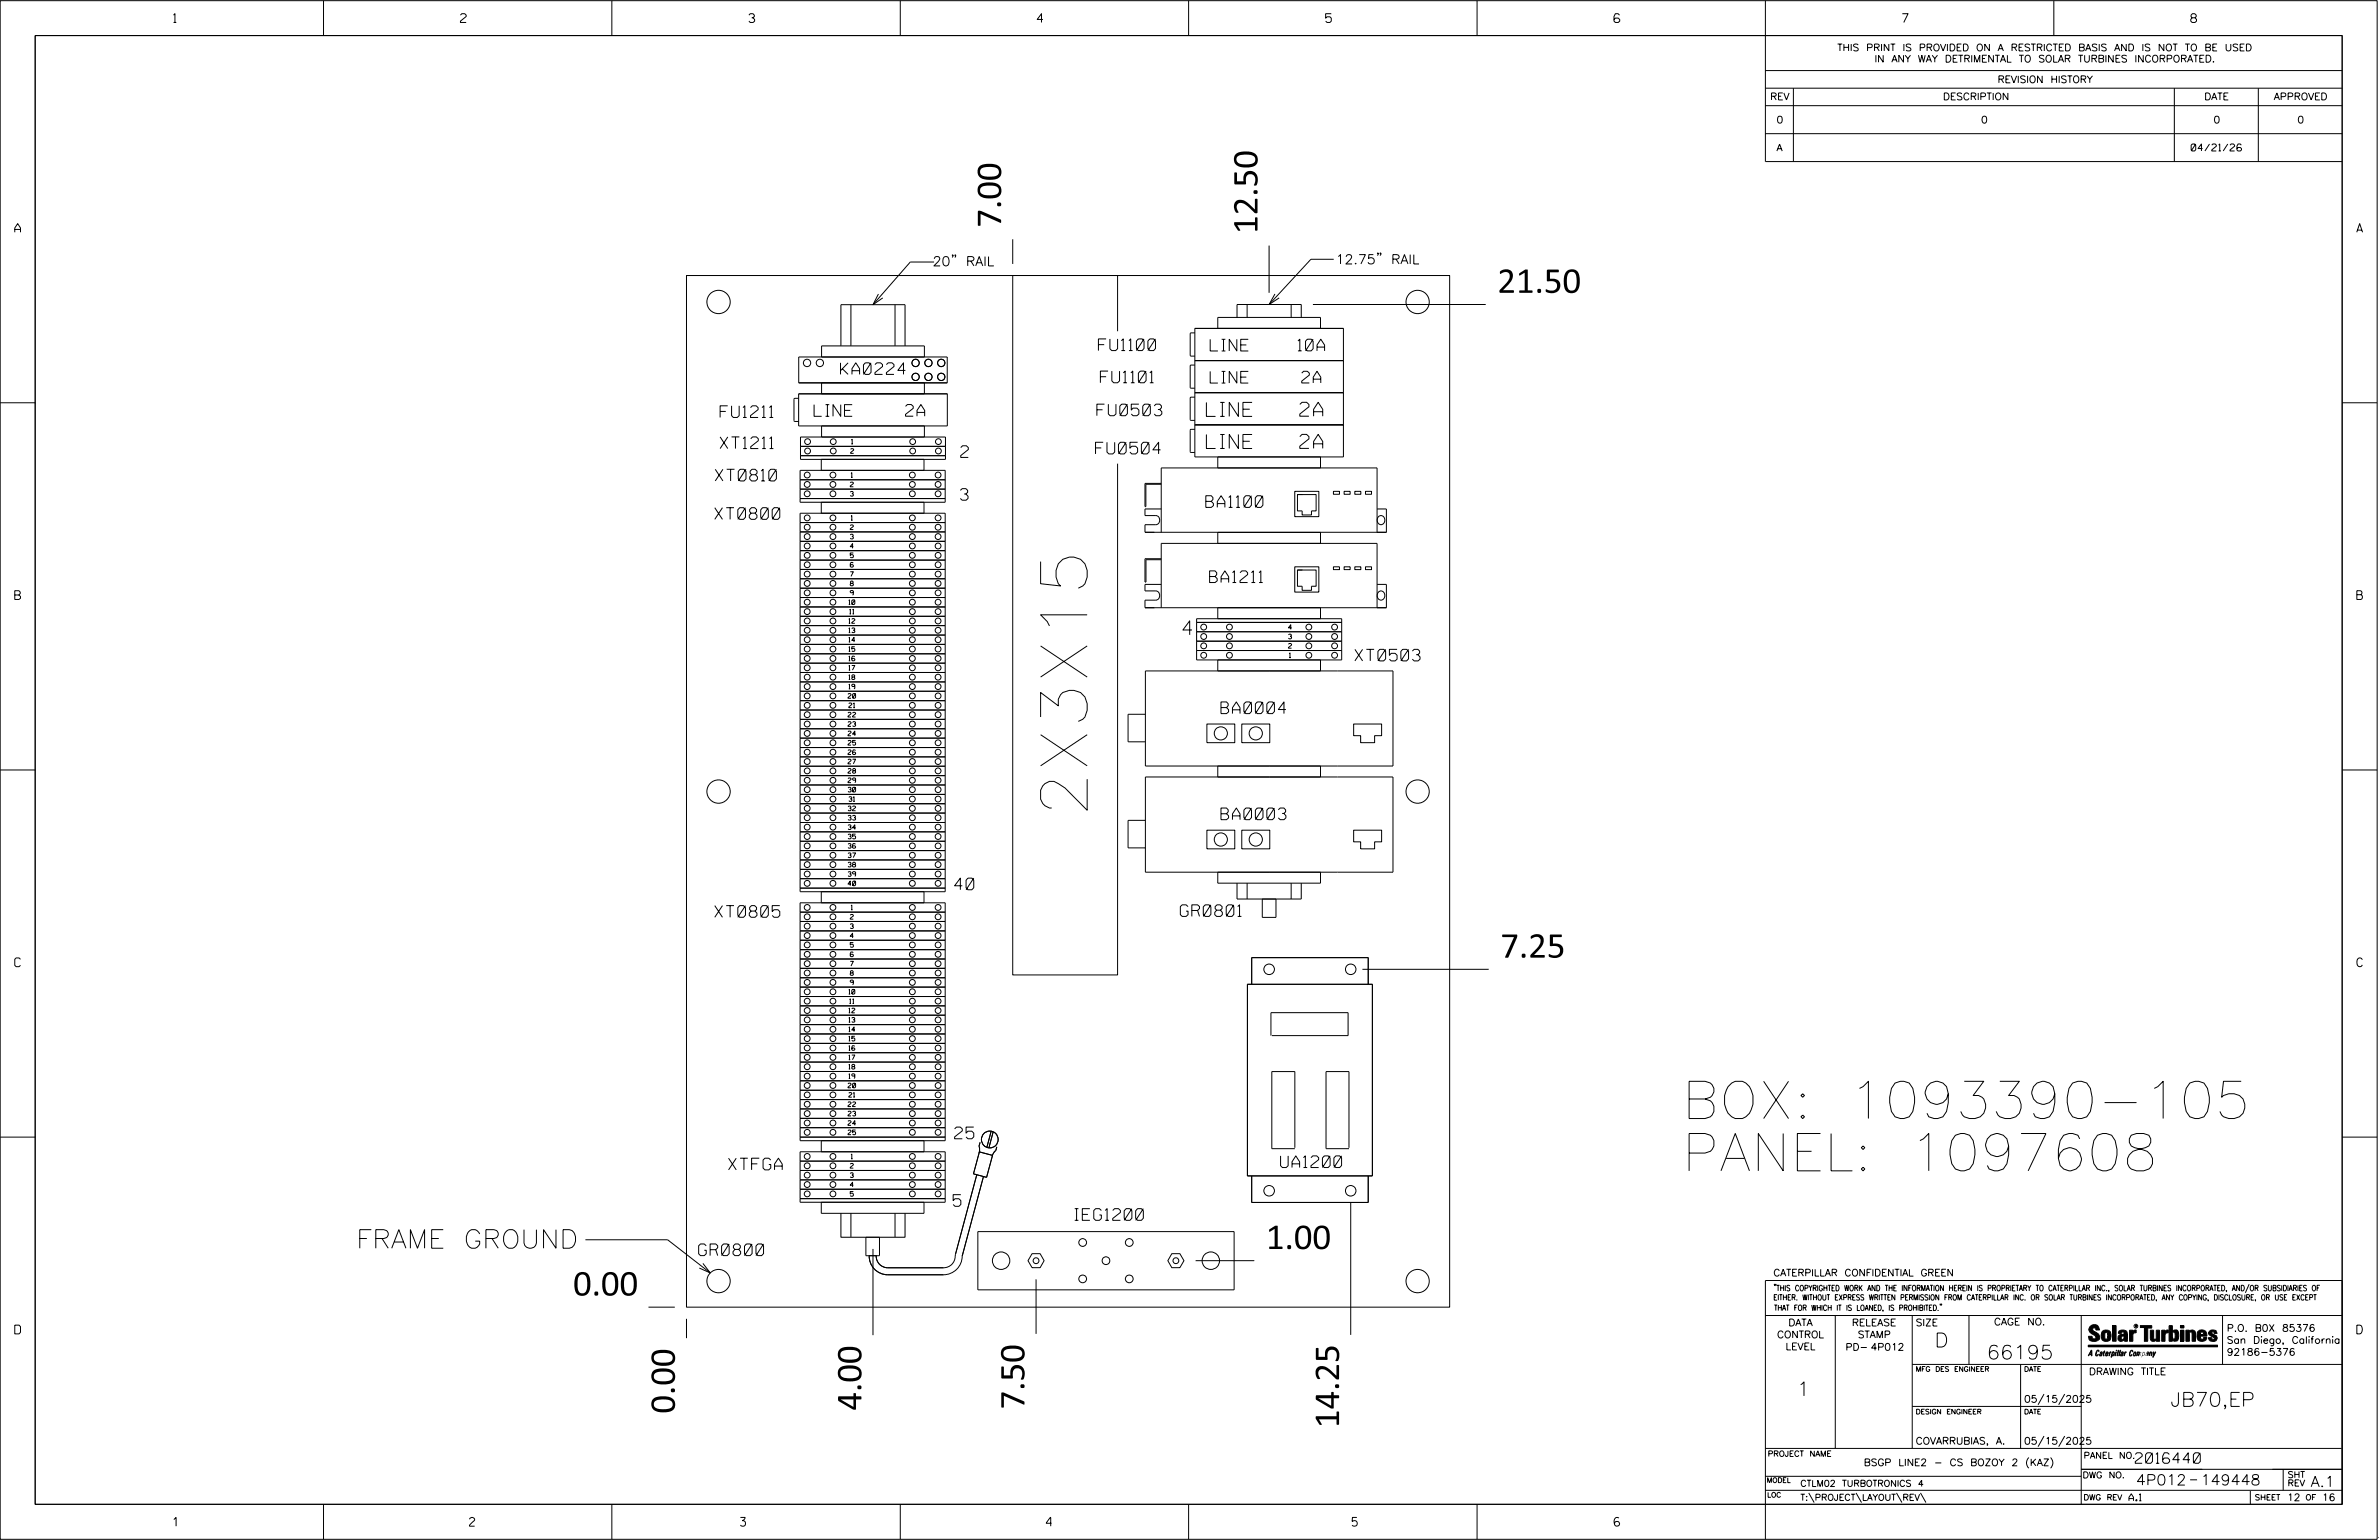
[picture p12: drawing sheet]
<svg xmlns="http://www.w3.org/2000/svg" width="864mm" height="559mm" viewBox="0 0 864 559" stroke-linecap="round" stroke-linejoin="round" font-family="sans-serif">
<defs><g id="words">
<text font-size="16.9" x="394.7" y="296.4" transform="rotate(-90 394.7 296.4)">2X3X15</text>
<g font-size="13.5">
<text x="610.6" y="405.9">BOX: 1093390-105</text>
<text x="610.6" y="424.8">PANEL: 1097608</text>
</g>
<g font-size="8.5">
<text x="363.4" y="82.6" transform="rotate(-90 363.4 82.6)">7.00</text>
<text x="456.5" y="84.9" transform="rotate(-90 456.5 84.9)">12.50</text>
<text x="543.6" y="106.3">21.50</text>
<text x="544.6" y="347.5">7.25</text>
<text x="459.6" y="453.2">1.00</text>
<text x="208" y="470.1">0.00</text>
<text x="245" y="513" transform="rotate(-90 245 513)">0.00</text>
<text x="312.7" y="511.8" transform="rotate(-90 312.7 511.8)">4.00</text>
<text x="371.9" y="511.4" transform="rotate(-90 371.9 511.4)">7.50</text>
<text x="486.1" y="518.2" transform="rotate(-90 486.1 518.2)">14.25</text>
</g>
<text font-size="6.8" x="129.3" y="452.9">FRAME GROUND</text>
<g font-size="5.1">
<text x="437.9" y="151.1">LINE</text>
<text x="471.8" y="151">2A</text>
<text x="437.9" y="162.7">LINE</text>
<text x="471.8" y="162.7">2A</text>
<text x="429.4" y="230.3">4</text>
<text x="702.3" y="488.8">D</text>
<text x="721.2" y="493.2">66195</text>
<text x="652.2" y="506.5">1</text>
<text x="787.9" y="510.3">JB70,EP</text>
</g>
<g font-size="4.2">
<text x="398.8" y="127.2">FU1100</text>
<text x="439.3" y="127.3">LINE</text>
<text x="471.2" y="127.3">10A</text>
<text x="305.1" y="135.9">KA0224</text>
<text x="399.5" y="138.9">FU1101</text>
<text x="439.3" y="139">LINE</text>
<text x="472.5" y="139">2A</text>
<text x="261.4" y="151.5">FU1211</text>
<text x="295.5" y="151.1">LINE</text>
<text x="328.7" y="151">2A</text>
<text x="398.2" y="150.9">FU0503</text>
<text x="261.4" y="162.8">XT1211</text>
<text x="348.8" y="166">2</text>
<text x="397.7" y="164.7">FU0504</text>
<text x="259.7" y="174.5">XT0810</text>
<text x="348.6" y="181.5">3</text>
<text x="437.7" y="184.1">BA1100</text>
<text x="259.5" y="188.4">XT0800</text>
<text x="439.1" y="211.4">BA1211</text>
<text x="491.9" y="239.8">XT0503</text>
<text x="443.2" y="258.9">BA0004</text>
<text x="443.2" y="297.4">BA0003</text>
<text x="346.5" y="322.9">40</text>
<text x="259.5" y="332.8">XT0805</text>
<text x="428.5" y="332.5">GR0801</text>
<text x="346.5" y="413.2">25</text>
<text x="264.5" y="424.5">XTFGA</text>
<text x="464.8" y="423.7">UA1200</text>
<text x="346" y="437.7">5</text>
<text x="390.2" y="442.8">IEG1200</text>
<text x="253.6" y="455.6">GR0800</text>
</g>
<g font-size="3.8">
<text x="775.1" y="531">2016440</text>
<text x="775.4" y="538.9">4P012</text>
<text x="798.8" y="538.9">149448</text>
<text x="838.8" y="539.5">A.1</text>
</g>
<g font-size="3.4">
<text x="484.8" y="95.8">12.75&quot; RAIL</text>
<text x="338.6" y="96.5">20&quot; RAIL</text>
</g>
<g font-size="3.2">
<text x="63" y="8.2">1</text>
<text x="167.2" y="8.2">2</text>
<text x="271.8" y="8.2">3</text>
<text x="376.5" y="8.2">4</text>
<text x="481.2" y="8.2">5</text>
<text x="690.6" y="8.2">7</text>
<text x="795.3" y="8.2">8</text>
<text x="5.4" y="84.3">A</text>
<text x="855.5" y="84.3">A</text>
<text x="5.4" y="217.5">B</text>
<text x="855.6" y="217.5">B</text>
<text x="5.4" y="350.8">C</text>
<text x="855.6" y="350.8">C</text>
<text x="5.4" y="484">D</text>
<text x="855.6" y="484">D</text>
<text x="62.8" y="553.8">1</text>
<text x="170.4" y="553.8">2</text>
<text x="268.8" y="553.8">3</text>
<text x="379.8" y="553.8">4</text>
<text x="490.8" y="553.8">5</text>
<text x="585.9" y="553.8">6</text>
</g>
<g font-size="2.5">
<text x="666.9" y="18.5">THIS PRINT IS PROVIDED ON A RESTRICTED BASIS AND IS NOT TO BE USED</text>
<text x="680.5" y="22.6">IN ANY WAY DETRIMENTAL TO SOLAR TURBINES INCORPORATED.</text>
<text x="725.1" y="30">REVISION HISTORY</text>
<text x="642.6" y="36.3">REV</text>
<text x="705.3" y="36.3">DESCRIPTION</text>
<text x="800.2" y="36.3">DATE</text>
<text x="825.4" y="36.3">APPROVED</text>
<text x="644.9" y="44.7">0</text>
<text x="719.1" y="44.7">0</text>
<text x="803.5" y="44.7">0</text>
<text x="834" y="44.7">0</text>
<text x="644.9" y="54.8">A</text>
<text x="795.4" y="54.8">04/21/26</text>
<text x="643.8" y="463">CATERPILLAR CONFIDENTIAL GREEN</text>
<text x="645.1" y="485.5">CONTROL</text>
<text x="649.2" y="481.1">DATA</text>
<text x="672.3" y="481.1">RELEASE</text>
<text x="674.4" y="485.5">STAMP</text>
<text x="695.4" y="481.1">SIZE</text>
<text x="723.8" y="480.8">CAGE NO.</text>
<text x="808.4" y="483.1">P.O. B0X 85376</text>
<text x="648.2" y="489.8">LEVEL</text>
<text x="669.9" y="490">PD- 4P012</text>
<text x="808.4" y="487.5">San Diego, California</text>
<text x="808.4" y="491.8">92186-5376</text>
<text x="758.3" y="498.9">DRAWING TITLE</text>
<text x="734.8" y="508.9">05/15/2025</text>
<text x="695.4" y="524.1">COVARRUBIAS, A.</text>
<text x="734.8" y="524.1">05/15/2025</text>
<text x="676.6" y="531.9">BSGP LINE2 - CS BOZOY 2 (KAZ)</text>
<text x="772.8" y="544.6">A.1</text>
<text x="830.2" y="544.6">12</text>
<text x="842.9" y="544.6">16</text>
</g>
<g font-size="2.3">
<text x="756.4" y="529.2">PANEL NO.</text>
<text x="653.5" y="539.4">CTLM02 TURBOTRONICS 4</text>
<text x="756" y="536.3">DWG NO.</text>
<text x="830.4" y="539.3">REV</text>
<text x="830.4" y="536.2">SHT</text>
<text x="653.5" y="544.5">T:\PROJECT\LAYOUT\REV\</text>
</g>
<g font-size="2">
<text x="643.8" y="468.4">&quot;THIS COPYRIGHTED WORK AND THE INFORMATION HEREIN IS PROPRIETARY TO CATERPILLAR INC., SOLAR TURBINES INCORPORATED, AND/OR SUBSIDIARIES OF</text>
<text x="643.8" y="471.8">EITHER. WITHOUT EXPRESS WRITTEN PERMISSION FROM CATERPILLAR INC. OR SOLAR TURBINES INCORPORATED, ANY COPYING, DISCLOSURE, OR USE EXCEPT</text>
<text x="644" y="475.6">THAT FOR WHICH IT IS LOANED, IS PROHIBITED.&quot;</text>
<text x="641.7" y="528.5">PROJECT NAME</text>
<text x="756.3" y="544.3">DWG REV</text>
<text x="818.5" y="544.3">SHEET</text>
<text x="836.9" y="544.3">OF</text>
</g>
<g font-size="1.8">
<text x="695.4" y="497.6">MFG DES ENGINEER</text>
<text x="734.8" y="497.6">DATE</text>
<text x="695.4" y="513.1">DESIGN ENGINEER</text>
<text x="734.8" y="513.1">DATE</text>
<text x="641.3" y="538">MODEL</text>
<text x="641.5" y="543.3">LOC</text>
</g>
<g font-size="1.7">
<text x="309.1" y="161.1">1</text>
<text x="308.8" y="164.5">2</text>
<text x="308.9" y="173.2">1</text>
<text x="308.7" y="176.6">2</text>
<text x="308.7" y="180">3</text>
<text x="308.9" y="188.8">1</text>
<text x="308.7" y="195.6">3</text>
<text x="308.7" y="192.2">2</text>
<text x="308.7" y="202.4">5</text>
<text x="308.7" y="199">4</text>
<text x="308.7" y="205.8">6</text>
<text x="308.7" y="209.2">7</text>
<text x="308.7" y="216">9</text>
<text x="308.7" y="212.6">8</text>
<text x="308.1" y="219.4">10</text>
<text x="308.1" y="226.2">12</text>
<text x="308.4" y="222.8">11</text>
<text x="308.1" y="233">14</text>
<text x="308.1" y="229.6">13</text>
<text x="467.7" y="231.8">3</text>
<text x="467.7" y="228.4">4</text>
<text x="308.1" y="236.4">15</text>
<text x="308.1" y="239.8">16</text>
<text x="467.7" y="235.2">2</text>
<text x="468" y="238.6">1</text>
<text x="308.1" y="243.2">17</text>
<text x="308.1" y="250">19</text>
<text x="308.1" y="246.6">18</text>
<text x="307.8" y="253.4">20</text>
<text x="308.1" y="256.8">21</text>
<text x="307.8" y="263.6">23</text>
<text x="307.8" y="260.2">22</text>
<text x="307.8" y="267">24</text>
<text x="307.8" y="273.8">26</text>
<text x="307.8" y="270.4">25</text>
<text x="307.8" y="280.6">28</text>
<text x="307.8" y="277.2">27</text>
<text x="307.8" y="284">29</text>
<text x="307.9" y="287.4">30</text>
<text x="308.1" y="290.8">31</text>
<text x="307.9" y="297.6">33</text>
<text x="307.9" y="294.2">32</text>
<text x="307.9" y="304.4">35</text>
<text x="307.9" y="301">34</text>
<text x="307.9" y="311.2">37</text>
<text x="307.9" y="307.8">36</text>
<text x="307.9" y="318">39</text>
<text x="307.9" y="314.6">38</text>
<text x="307.8" y="321.4">40</text>
<text x="308.7" y="333.5">2</text>
<text x="308.9" y="330.1">1</text>
<text x="308.7" y="340.3">4</text>
<text x="308.7" y="336.9">3</text>
<text x="308.7" y="347.1">6</text>
<text x="308.7" y="343.7">5</text>
<text x="308.7" y="353.9">8</text>
<text x="308.7" y="350.5">7</text>
<text x="308.7" y="357.3">9</text>
<text x="308.1" y="360.7">10</text>
<text x="308.4" y="364.1">11</text>
<text x="308.1" y="367.5">12</text>
<text x="308.1" y="370.9">13</text>
<text x="308.1" y="377.7">15</text>
<text x="308.1" y="374.3">14</text>
<text x="308.1" y="381.1">16</text>
<text x="308.1" y="384.5">17</text>
<text x="308.1" y="387.9">18</text>
<text x="307.8" y="394.7">20</text>
<text x="308.1" y="391.3">19</text>
<text x="307.8" y="401.5">22</text>
<text x="308.1" y="398.1">21</text>
<text x="307.8" y="404.9">23</text>
<text x="307.8" y="408.3">24</text>
<text x="307.8" y="411.7">25</text>
<text x="308.7" y="423.9">2</text>
<text x="308.9" y="420.5">1</text>
<text x="308.7" y="430.7">4</text>
<text x="308.7" y="427.3">3</text>
<text x="308.7" y="434.1">5</text>
</g>
<text font-size=".9" x="775.1" y="481.7">R</text>
</g></defs>
<g fill="none" stroke="#000" stroke-width=".36">
<path d="M.1 .2h862.8v558.4h-862.8zM12.8 12.9h837.4v533h-837.4zM117.4 .2v12.7M222.1 .2v12.7M326.8 .2v12.7M431.5 .2v12.7M536.2 .2v12.7M587.9 5.5l-.5-.5h-1l-.5 1v1.7l.5 .4h1l.6-.4v-.6l-.6-.5h-1l-.5 .5M640.9 .2v58.4h209.3M745.6 .2v12.7M640.9 25.6h209.3M640.9 32h209.3"/>
<path d="M640.9 38.3h209.3M651 32v26.6M789.3 32v26.6M819.8 32v26.6M640.9 48.5h209.3M249.2 100h277v374.3h-277zM339.1 95.1h-8.7l-13.5 15.5M346 92.6h-.3h.3l-.3 .8M346.9 92.6h-.3h.3l-.3 .8M367.6 86.8v9M460.7 89.1v17.2M484.2 94.1h-8.3l-15.2 16.4"/>
<path d="M500.3 91.9h-.3h.3l-.3 .8M501.3 91.9h-.4h.4l-.4 .8M308.9 110.6v14.9M318.9 106.7l-2 3.9 3.6-2.5M324.9 110.6v14.9M433.7 119.2h54v46.6h-54zM449.1 115.2v-4.7h23.3v4.7M452.7 110.5v4.7M462.8 106.7l-2.1 3.8 3.7-2.4M468.7 110.5v4.7M476.6 110.5h62.7M479.4 119.2v-4h-37.3v4"/>
<path d="M289.9 129.5h54v9.4h-54zM298.2 129.5v-4h37.4v4M298.2 138.9v4M305.3 125.5v-14.9h23.2v14.9M335.6 138.9v4M405.7 120.2v-20.2h-38.1v253.8h38.1v-185.6M433.7 120.8h-1.3l-.4 .3v7.8l.4 .3h1.3M433.7 132.5h-1.3l-.4 .3v7.7l.4 .4h1.3M433.7 130.8h54M.1 146.2h12.7M289.9 144.5h-1.3l-.4 .4v7.7l.4 .3h1.3M289.9 142.9h54v11.7h-54z"/>
<path d="M290.6 158.6h52.6v8.1h-52.6zM298.2 154.6v4M335.6 154.6v4M433.7 144.1h-1.3l-.4 .4v7.7l.4 .3h1.3M433.7 155.8h-1.3l-.4 .3v7.7l.4 .4h1.3M433.7 154.2h54M433.7 142.5h54M850.2 146.2h12.7M290.4 170.7h52.7v11.5h-52.7zM290.4 174.1h52.7M290.4 177.5h52.7M290.6 162h52.6"/>
<path d="M290.6 165.3h52.6M298.1 166.7v4M335.4 166.7v4M421.5 175.4h-5.9v8.4h.4v-8.1h5.5M442.1 165.8v4M470 178.3h8.8v9.2h-8.8zM471 179.5h6.8v5.9h-1.7v1.5h-3.4v-1.5h-1.7v-5.9h1.8M479.4 165.8v4M484 178.3h2.2v1.1h-2.2zM487.9 178.3h2.2v1.1h-2.2zM491.8 178.3h2.2v1.1h-2.2zM495.7 178.3h2.2v1.1h-2.2z"/>
<path d="M290.4 180.9h52.7M290.4 186.2h52.7v137.4h-52.7zM290.4 199.8h52.7M290.4 196.4h52.7M290.4 193h52.7M290.4 189.6h52.7M298.1 182.2v4M335.4 182.2v4M421.5 184.7h-5.9v2.4h4a1.69 1.69 0 0 1 1.4 1.6 1.69 1.69 0 0 1-1.4 1.7h-4v2.7h87.7v-8.4h-3.4M421.5 193.1v-23.3h78.4v23.3M479.4 197.2v-4h-37.3v4M500.3 187.5a1.58 1.58 0 0 1 2.4 .7 1.58 1.58 0 0 1-1.1 2.2 1.65 1.65 0 0 1-1.6-1 1.65 1.65 0 0 1 .3-1.9z"/>
<path d="M290.4 216.8h52.7M290.4 213.4h52.7M290.4 206.6h52.7M290.4 203.2h52.7M290.4 210h52.7M421.5 212.1h-5.9v2.3h4a1.71 1.71 0 0 1 1.4 1.7 1.71 1.71 0 0 1-1.4 1.7h-4v2.7h87.7v-8.4h-3.4M421.5 202.7h-5.9v8.5h.4v-8.1h5.5M470 205.7h8.8v9.1h-8.8zM471 206.8h6.8v5.9h-1.7v1.5h-3.4v-1.5h-1.7v-5.9h1.8M484 205.7h2.2v1h-2.2zM487.9 205.7h2.2v1h-2.2zM491.8 205.7h2.2v1h-2.2z"/>
<path d="M495.7 205.7h2.2v1h-2.2zM500.5 214.7a1.6 1.6 0 0 1 2.2 1.1 1.6 1.6 0 0 1-1.4 2 1.74 1.74 0 0 1-1.4-1.3 1.74 1.74 0 0 1 .6-1.8zM290.4 237.2h52.7M290.4 233.8h52.7M290.4 223.6h52.7M290.4 220.2h52.7M290.4 230.4h52.7M290.4 227h52.7M421.5 220.5v-23.3h78.4v23.3M434.4 236h52.6M434.4 232.7h52.6M442.1 239.5v4h63.6v34.5h-63.6v3.9h63.6v34.6h-63.6v4h37.3v-4"/>
<path d="M442.1 220.5v4M479.4 220.5v4M479.4 239.5v4M487 225.8h-52.6v-1.3h52.6v15h-52.6v-10.3h52.6M290.4 257.6h52.7M290.4 254.2h52.7M290.4 250.8h52.7M290.4 247.4h52.7M290.4 244h52.7M290.4 240.6h52.7M415.8 259.2h-6.3v10h6.3M460.7 243.5h-44.9v34.5h44.9"/>
<path d="M.1 279.4h12.7M290.4 267.8h52.7M290.4 264.4h52.7M290.4 278h52.7M290.4 274.6h52.7M290.4 271.3h52.7M290.4 261h52.7M438.1 262.7h10.1v6.8h-10.1zM450.8 262.7h10.1v6.8h-10.1zM479.4 278v3.9M491.4 262.7h10.1v4.2h-2.5v2.6h-5.1v-2.6h-2.5zM850.2 279.4h12.7"/>
<path d="M290.4 298.4h52.7M290.4 295h52.7M290.4 291.6h52.7M290.4 288.3h52.7M290.4 284.8h52.7M290.4 281.4h52.7M415.8 297.7h-6.3v10h6.3M460.7 281.9h-44.9v34.6h44.9M290.4 318.8h52.7M290.4 315.5h52.7M290.4 312h52.7M290.4 308.6h52.7"/>
<path d="M290.4 305.3h52.7M290.4 301.8h52.7M438.1 301.2h10.1v6.8h-10.1zM450.8 301.2h10.1v6.8h-10.1zM491.4 301.2h10.1v4.3h-2.5v2.5h-5.1v-2.5h-2.5zM290.4 322.3h52.7M290.4 327.6h52.7v86.3h-52.7zM290.4 337.8h52.7M290.4 334.4h52.7M290.4 331h52.7M298.1 323.6v4M335.4 323.6v4"/>
<path d="M449.1 320.5v5.7h23.3v-5.7M452.7 320.5v5.7M458.2 326.2v6.7h5v-6.7M468.7 320.5v5.7M290.4 358.2h52.7M290.4 354.8h52.7M290.4 351.4h52.7M290.4 348h52.7M290.4 341.2h52.7M290.4 344.6h52.7M452.8 357.2h45.4v69.5h-45.4zM454.4 357.1v-9.6h42.3v9.6"/>
<path d="M494.6 351.7h45.8M290.4 378.6h52.7M290.4 375.2h52.7M290.4 371.8h52.7M290.4 368.4h52.7M290.4 365h52.7M290.4 361.6h52.7M461.4 375.8v-8.3h28v8.3h-27.7M290.4 385.4h52.7M290.4 382h52.7M290.4 395.6h52.7M290.4 392.2h52.7"/>
<path d="M290.4 399h52.7M290.4 388.8h52.7M.1 412.6h12.7M290.4 412.6h52.7M290.4 417.9h52.7v18.3h-52.7zM290.4 405.8h52.7M290.4 402.4h52.7M290.4 409.2h52.7M298.1 413.9v4M335.4 413.9v4M355.5 418l4.8 1.2-2.2 8-4.7-1.3zM355.8 414.5l-.4 1.4 .2 1-.2 1.4"/>
<path d="M359.8 410.5l-1.6 5.8M360.5 410.7l-1.5 5.8M361.8 416.1l-.3 1.4-1 1.1-.3 1M470 416.5v-27.7h-8.3v28h8.3M489.7 416.5v-27.7h-8.3v28h8.3M850.2 412.6h12.7M290.4 434.9h52.7M290.4 431.5h52.7M290.4 428.1h52.7M290.4 424.7h52.7M290.4 421.3h52.7M298.1 436.2v4.1h37.3v-4.1"/>
<path d="M354.6 426.3l-7.7 28.8a4.5 4.5 0 0 1-4.4 4.9h-20.2a4.2 4.2 0 0 1-4.2-4.4M357 426.9l-7.7 28.9a6.8 6.8 0 0 1-6.8 6.8h-20.2a6.7 6.7 0 0 1-6.8-7M454.4 426.7v9.6h42.3v-9.6M490.3 436.3v48.1M212.5 449.9h29.9l15.4 12M255.2 458.4l2.6 3.5-3.9-1.8M305.3 440.3v8.6h23.2v-8.6M308.9 440.3v8.6M314.3 448.9h5v6.7h-5zM316.9 453.2v31.3M324.9 440.3v8.6M355 446.9h93v21.1h-93z"/>
<path d="M374.6 454.9h3l1.4 2.5-1.4 2.6h-3l-1.4-2.6zM425.4 454.9h2.9l1.5 2.5-1.5 2.6h-2.9l-1.5-2.6zM434 457.4h21.3M235.4 474.3h9.6M249.2 478.5v7.1M376.1 464.2v19.8M640.9 477.3h209.3M644.2 466.1l-.1 .4M644.7 466.1l-.2 .4M666.2 477.3v48.3M694.2 477.3v48.3M704.4 473.3l-.1 .4"/>
<path d="M704.8 473.3l-.1 .4M714.8 477.3v17.8M755.5 477.3v68.6M806.8 477.3v17.8M816.5 466l-1.4 3.1M850.2 464.6h-209.3v94M850.2 464.8v81.1M694.2 495.1h156M733.5 495.1v30.5M758.6 481.4a2.02 2.02 0 0 1 3.1-.1l.5 1.3h-1.3l-.2-.6-.4-.2-.6 .1-.1 .4 .4 .7a2.46 2.46 0 0 1 2.2 2.9 2.83 2.83 0 0 1-3.8 .3l-.3-1.3h1.3l.2 .7 .6 .3 .5-.2 .2-.5-.4-.6-1.9-1.2-.4-.9zM759.2 491.3h-.7l.7-1.2v1.9h.2l-.1-2.1-1.3 2.1 .5-.5h.7M761.3 490l.3-.2 .4 .3-.1 .3-.3-.4-.4 .3-.3 1.6h.4l.4-.5-.3 .6-.4 .1-.3-.4z"/>
<path d="M762.6 490.6l.5-.1-.1 1.4h-.9a.74 .74 0 0 1 .9-.8l-.3 .7-.5 .1 .2-.5 .6-.2v-.5l-.7 .2zM763 483.2a2.17 2.17 0 0 1 3.1 0l.3 1.4-.3 1.5a2.17 2.17 0 0 1-3.1 0l-.3-1.5zM763.6 490.5l.4-.4 .2 .6h-.3l-.3 .9 .2 .4-.3-.1zM764.1 483.7l.5-.4 .4 .3v2.2l-.4 .2-.5-.2zM764.6 491.1l.6 .2v-.7l-.4-.1-.4 .6-.1 .8h.6M764.6 491.1l-.1 .8h.4M764.6 482.6v.8M764.8 490.7l.4 .1v.3h-.6zM765 491.5l-.1 .4zM766 490.5l-.5 1.5zM766 490.8l.4-.3-.4 .4M766.9 481h1.3v5.7h-1.3z"/>
<path d="M767 490.8l.5 .1-.3 .8-.4 .2zM767.3 490.5h-.5l-.5 2M767.3 490.5a.8 .8 0 0 1 .2 1 .8 .8 0 0 1-.9 .4l-.1 .6M767.3 490.5l-.1 .2M768.1 490.5l-.4 1.5zM768.2 489.9h.3l-.1 .2h-.2zM769 489.9l-.5 2.1zM769.7 489.9l-.6 2.1zM770.1 491.4l.5-.3-.5 .8zM770.4 491.9h.1M770.6 491.1l.1-.4-.7 .2 .1-.3 .6-.1 .2 .3-.5 1.1M770.6 491.1a.74 .74 0 0 0-.8 .8h.6"/>
<path d="M771 484.8h-.7l-.3 .6 .4 .7 .5-.3 .1-2.4h-.8l-.1 .4h-1.2a1.71 1.71 0 0 1 1.8-1.3 1.71 1.71 0 0 1 1.6 1.4v2.8h-1.1l-.1-.6M771 484.2l-1.5 .1a1.41 1.41 0 0 0 0 2.4l.5 .1 1.1-.7M771.2 486.1h-.1M771.4 490.5l.1 .3 .4-.3-.9 1.5zM771.5 490.8h.1M773 482.7h1.2v.5l.5-.5 .7-.1v1h-.6l-.5 .4-.1 2.7h-1.2zM773.3 490.3l.6-.4 .4 .2-.1 .4-.3-.4a1.28 1.28 0 0 0-.5 1.8l.6-.4-.1 .4-.8 .1zM774.7 490.8l.5-.3a.88 .88 0 0 1 .2 .9 .88 .88 0 0 1-.7 .7l-.2-.2zM774.8 490.9h.5l-.3 1h-.3l-.2-.2zM775.2 490.5l-.1 .2M776.8 481h4.3v.9h-1.5v4.8h-1.3M776.8 490.6l-.8 .2v-.3l-.4 1.5 .8-1.3v1.3l.3-1.2"/>
<path d="M779.3 491.1h.4M779.6 490.5h.3l-.3 1.4M779.6 490.7h.2l-.1 .4M779.7 491.1l-.1 .4M779.7 491.1l-.4 .2M780.1 492l.4-1.5 .1 .3 .3-.3 .3 .2-.3 1.3v-1.3l-.7 1.3M780.6 482.7h1.2v2.7l.1 .4 .4 .3 .4-.7v-2.7h1.2l.1 4h-1.3v-.5l-1.1 .6-.7-.3-.3-.7zM781.6 492.5l1-2-.8 1.3-.2-1.3-.2 2M784.7 482.7h1.2v.5l.5-.5 .7-.1v1h-.5l-.6 .4-.1 2.7h-1.2zM787.4 481h1.2v2a1.4 1.4 0 0 1 2.2 .2l.1 1.4-.4 1.9-1.5 .1-.4-.5v-1l.5 .9 .5-.3v-2.1l-.5-.4-.5 .7v2.8h-1.2zM791.5 482.7h1.3v4h-1.3zM791.5 481h1.3v.9h-1.3z"/>
<path d="M793.5 482.7h1.3v.4l.7-.5 1.1 .2 .4 .6v3.3h-1.2l-.3-3.4-.7 .2v3.2h-1.3zM794.8 483.1h.1M797.7 483.2a1.92 1.92 0 0 1 2.4-.5 1.92 1.92 0 0 1 1 2.1h-2.3v.8l.6 .5 .5-.3v-.5h1.2a1.83 1.83 0 0 1-2.1 1.4 1.83 1.83 0 0 1-1.5-2.1zM798.8 484.2v.6M799.1 483.4h.6l.2 .8h-1.1zM804.6 482.9a1.84 1.84 0 0 0-2.9 .8 3.3 3.3 0 0 0 2.2 1.9l-.5 .5-.4-.3-.1-.4h-1.2l.1 .6a1.92 1.92 0 0 0 2.9 .4M804.9 483.8h-1.2l-.2-.6-.5 .1-.1 .3 .1 .3 1.8 .9M805.1 488.1h-47.1v.6h47.1M694.2 510.3h61.3M742 505.8l-2.2 3.9M749.5 505.8l-2.2 3.9M640.9 525.6h209.2"/>
<path d="M640.9 535.7h114.6M736.5 528.9a2.59 2.59 0 0 0 0 3.8M742 521.1l-2.2 3.8M744.4 528.9a2.59 2.59 0 0 1 0 3.8M749.5 521.1l-2.2 3.8M755.5 533.2h94.7M795 537h2.6M828.8 533.2v7.6M117.4 545.9v12.7M222.1 545.9v12.7M326.8 545.9v12.7M431.5 545.9v12.7"/>
<path d="M536.2 545.9v12.7M640.9 540.8h209.3M656.6 541.7l2 3.5M673.8 541.7l1.9 3.5M688.4 541.7l2 3.5M697.2 541.7l1.9 3.5M816.9 541v4.9M863.5 558h.1"/>
<circle cx="260.8" cy="109.6" r="4.2"/>
<circle cx="514.6" cy="109.6" r="4.2"/>
<circle cx="293" cy="131.7" r="1.33"/>
<circle cx="297.6" cy="131.7" r="1.33"/>
<circle cx="332.4" cy="131.7" r="1.33"/>
<circle cx="332.4" cy="136.8" r="1.32"/>
<circle cx="337" cy="131.7" r="1.33"/>
<circle cx="337" cy="136.8" r="1.32"/>
<circle cx="341.7" cy="131.7" r="1.33"/>
<circle cx="341.7" cy="136.8" r="1.32"/>
<circle cx="293" cy="172.4" r="1.06"/>
<circle cx="293" cy="179.2" r="1.06"/>
<circle cx="293" cy="175.8" r="1.05"/>
<circle cx="293.2" cy="163.7" r="1.06"/>
<circle cx="293.2" cy="160.3" r="1.05"/>
<circle cx="302.4" cy="172.4" r="1.06"/>
<circle cx="302.4" cy="179.2" r="1.06"/>
<circle cx="302.4" cy="175.8" r="1.06"/>
<circle cx="302.5" cy="163.6" r="1.05"/>
<circle cx="302.5" cy="160.3" r="1.05"/>
<circle cx="331.2" cy="172.4" r="1.06"/>
<circle cx="331.2" cy="179.2" r="1.06"/>
<circle cx="331.2" cy="175.8" r="1.05"/>
<circle cx="331.3" cy="163.6" r="1.05"/>
<circle cx="331.3" cy="160.3" r="1.04"/>
<circle cx="340.5" cy="179.2" r="1.06"/>
<circle cx="340.5" cy="172.4" r="1.06"/>
<circle cx="340.5" cy="175.8" r="1.06"/>
<circle cx="340.6" cy="163.6" r="1.05"/>
<circle cx="340.7" cy="160.3" r="1.05"/>
<circle cx="293" cy="191.3" r="1.06"/>
<circle cx="293" cy="194.7" r="1.06"/>
<circle cx="293" cy="187.9" r="1.05"/>
<circle cx="293" cy="198.1" r="1.05"/>
<circle cx="302.4" cy="191.3" r="1.06"/>
<circle cx="302.4" cy="194.7" r="1.06"/>
<circle cx="302.4" cy="187.9" r="1.06"/>
<circle cx="302.4" cy="198.1" r="1.06"/>
<circle cx="331.2" cy="191.3" r="1.06"/>
<circle cx="331.2" cy="194.7" r="1.06"/>
<circle cx="331.2" cy="187.9" r="1.05"/>
<circle cx="331.2" cy="198.1" r="1.05"/>
<circle cx="340.5" cy="191.3" r="1.06"/>
<circle cx="340.5" cy="194.7" r="1.06"/>
<circle cx="340.5" cy="198.1" r="1.06"/>
<circle cx="340.5" cy="187.9" r="1.06"/>
<circle cx="293" cy="208.3" r="1.06"/>
<circle cx="293" cy="201.5" r="1.06"/>
<circle cx="293" cy="218.5" r="1.06"/>
<circle cx="293" cy="211.7" r="1.06"/>
<circle cx="293" cy="215.1" r="1.05"/>
<circle cx="293" cy="204.9" r="1.05"/>
<circle cx="302.4" cy="208.3" r="1.06"/>
<circle cx="302.4" cy="201.5" r="1.06"/>
<circle cx="302.4" cy="218.5" r="1.06"/>
<circle cx="302.4" cy="211.7" r="1.06"/>
<circle cx="302.4" cy="215.1" r="1.06"/>
<circle cx="302.4" cy="204.9" r="1.06"/>
<circle cx="331.2" cy="208.3" r="1.06"/>
<circle cx="331.2" cy="201.5" r="1.06"/>
<circle cx="331.2" cy="211.7" r="1.06"/>
<circle cx="331.2" cy="218.5" r="1.06"/>
<circle cx="331.2" cy="204.9" r="1.05"/>
<circle cx="331.2" cy="215.1" r="1.05"/>
<circle cx="340.5" cy="208.3" r="1.06"/>
<circle cx="340.5" cy="211.7" r="1.06"/>
<circle cx="340.5" cy="201.5" r="1.06"/>
<circle cx="340.5" cy="218.5" r="1.06"/>
<circle cx="340.5" cy="215.1" r="1.06"/>
<circle cx="340.5" cy="204.9" r="1.06"/>
<circle cx="293" cy="225.3" r="1.06"/>
<circle cx="293" cy="235.5" r="1.06"/>
<circle cx="293" cy="228.7" r="1.06"/>
<circle cx="293" cy="232.1" r="1.05"/>
<circle cx="293" cy="238.9" r="1.05"/>
<circle cx="293" cy="221.9" r="1.05"/>
<circle cx="302.4" cy="225.3" r="1.06"/>
<circle cx="302.4" cy="235.5" r="1.06"/>
<circle cx="302.4" cy="228.7" r="1.06"/>
<circle cx="302.4" cy="221.9" r="1.06"/>
<circle cx="302.4" cy="232.1" r="1.06"/>
<circle cx="302.4" cy="238.9" r="1.06"/>
<circle cx="331.2" cy="225.3" r="1.06"/>
<circle cx="331.2" cy="235.5" r="1.06"/>
<circle cx="331.2" cy="228.7" r="1.06"/>
<circle cx="331.2" cy="238.9" r="1.05"/>
<circle cx="331.2" cy="232.1" r="1.05"/>
<circle cx="331.2" cy="221.9" r="1.05"/>
<circle cx="340.5" cy="225.3" r="1.06"/>
<circle cx="340.5" cy="235.5" r="1.06"/>
<circle cx="340.5" cy="228.7" r="1.06"/>
<circle cx="340.5" cy="221.9" r="1.06"/>
<circle cx="340.5" cy="238.9" r="1.06"/>
<circle cx="340.5" cy="232.1" r="1.06"/>
<circle cx="437" cy="227.5" r="1.06"/>
<circle cx="437" cy="234.4" r="1.06"/>
<circle cx="437" cy="231" r="1.06"/>
<circle cx="437" cy="237.8" r="1.06"/>
<circle cx="446.3" cy="227.5" r="1.06"/>
<circle cx="446.3" cy="234.4" r="1.06"/>
<circle cx="446.3" cy="237.8" r="1.06"/>
<circle cx="446.3" cy="231" r="1.06"/>
<circle cx="475.1" cy="234.4" r="1.06"/>
<circle cx="475.1" cy="227.5" r="1.06"/>
<circle cx="475.1" cy="237.8" r="1.06"/>
<circle cx="475.1" cy="231" r="1.06"/>
<circle cx="484.5" cy="227.5" r="1.05"/>
<circle cx="484.5" cy="234.4" r="1.05"/>
<circle cx="484.5" cy="231" r="1.06"/>
<circle cx="484.5" cy="237.8" r="1.06"/>
<circle cx="293" cy="242.3" r="1.06"/>
<circle cx="293" cy="259.3" r="1.06"/>
<circle cx="293" cy="252.5" r="1.06"/>
<circle cx="293" cy="245.7" r="1.06"/>
<circle cx="293" cy="249.1" r="1.05"/>
<circle cx="293" cy="255.9" r="1.05"/>
<circle cx="302.4" cy="259.3" r="1.06"/>
<circle cx="302.4" cy="242.3" r="1.06"/>
<circle cx="302.4" cy="252.5" r="1.06"/>
<circle cx="302.4" cy="245.7" r="1.06"/>
<circle cx="302.4" cy="249.1" r="1.06"/>
<circle cx="302.4" cy="255.9" r="1.06"/>
<circle cx="331.2" cy="259.3" r="1.06"/>
<circle cx="331.2" cy="242.3" r="1.06"/>
<circle cx="331.2" cy="245.7" r="1.06"/>
<circle cx="331.2" cy="252.5" r="1.06"/>
<circle cx="331.2" cy="249.1" r="1.05"/>
<circle cx="331.2" cy="255.9" r="1.05"/>
<circle cx="340.5" cy="259.3" r="1.06"/>
<circle cx="340.5" cy="242.3" r="1.06"/>
<circle cx="340.5" cy="252.5" r="1.06"/>
<circle cx="340.5" cy="245.7" r="1.06"/>
<circle cx="340.5" cy="249.1" r="1.06"/>
<circle cx="340.5" cy="255.9" r="1.06"/>
<circle cx="293" cy="276.3" r="1.06"/>
<circle cx="293" cy="269.5" r="1.06"/>
<circle cx="293" cy="279.7" r="1.06"/>
<circle cx="293" cy="262.7" r="1.06"/>
<circle cx="293" cy="272.9" r="1.05"/>
<circle cx="293" cy="266.1" r="1.05"/>
<circle cx="302.4" cy="276.3" r="1.06"/>
<circle cx="302.4" cy="262.7" r="1.06"/>
<circle cx="302.4" cy="279.7" r="1.06"/>
<circle cx="302.4" cy="269.5" r="1.06"/>
<circle cx="302.4" cy="266.1" r="1.06"/>
<circle cx="302.4" cy="272.9" r="1.06"/>
<circle cx="331.2" cy="276.3" r="1.06"/>
<circle cx="331.2" cy="269.5" r="1.06"/>
<circle cx="331.2" cy="262.7" r="1.06"/>
<circle cx="331.2" cy="279.7" r="1.06"/>
<circle cx="331.2" cy="266.1" r="1.05"/>
<circle cx="331.2" cy="272.9" r="1.05"/>
<circle cx="340.5" cy="276.3" r="1.06"/>
<circle cx="340.5" cy="262.7" r="1.06"/>
<circle cx="340.5" cy="279.7" r="1.06"/>
<circle cx="340.5" cy="269.5" r="1.06"/>
<circle cx="340.5" cy="272.9" r="1.06"/>
<circle cx="340.5" cy="266.1" r="1.06"/>
<circle cx="443.2" cy="266.1" r="2.4"/>
<circle cx="455.9" cy="266.1" r="2.4"/>
<circle cx="260.8" cy="287.2" r="4.2"/>
<circle cx="293" cy="286.5" r="1.06"/>
<circle cx="293" cy="296.7" r="1.06"/>
<circle cx="293" cy="283.1" r="1.05"/>
<circle cx="293" cy="293.3" r="1.05"/>
<circle cx="293" cy="289.9" r="1.05"/>
<circle cx="302.4" cy="286.5" r="1.06"/>
<circle cx="302.4" cy="296.7" r="1.06"/>
<circle cx="302.4" cy="293.3" r="1.06"/>
<circle cx="302.4" cy="283.1" r="1.06"/>
<circle cx="302.4" cy="289.9" r="1.06"/>
<circle cx="331.2" cy="286.5" r="1.06"/>
<circle cx="331.2" cy="296.7" r="1.06"/>
<circle cx="331.2" cy="289.9" r="1.05"/>
<circle cx="331.2" cy="293.3" r="1.05"/>
<circle cx="331.2" cy="283.1" r="1.05"/>
<circle cx="340.5" cy="286.5" r="1.06"/>
<circle cx="340.5" cy="296.7" r="1.06"/>
<circle cx="340.5" cy="293.3" r="1.06"/>
<circle cx="340.5" cy="289.9" r="1.06"/>
<circle cx="340.5" cy="283.1" r="1.06"/>
<circle cx="514.6" cy="287.2" r="4.2"/>
<circle cx="293" cy="303.5" r="1.06"/>
<circle cx="293" cy="313.7" r="1.06"/>
<circle cx="293" cy="317.1" r="1.05"/>
<circle cx="293" cy="310.3" r="1.05"/>
<circle cx="293" cy="300.1" r="1.05"/>
<circle cx="293" cy="306.9" r="1.05"/>
<circle cx="302.4" cy="303.5" r="1.06"/>
<circle cx="302.4" cy="313.7" r="1.06"/>
<circle cx="302.4" cy="317.1" r="1.06"/>
<circle cx="302.4" cy="310.3" r="1.06"/>
<circle cx="302.4" cy="300.1" r="1.06"/>
<circle cx="302.4" cy="306.9" r="1.05"/>
<circle cx="331.2" cy="313.7" r="1.06"/>
<circle cx="331.2" cy="303.5" r="1.06"/>
<circle cx="331.2" cy="300.1" r="1.05"/>
<circle cx="331.2" cy="310.3" r="1.05"/>
<circle cx="331.2" cy="317.1" r="1.05"/>
<circle cx="331.2" cy="306.9" r="1.05"/>
<circle cx="340.5" cy="303.5" r="1.06"/>
<circle cx="340.5" cy="313.7" r="1.06"/>
<circle cx="340.5" cy="310.3" r="1.06"/>
<circle cx="340.5" cy="300.1" r="1.06"/>
<circle cx="340.5" cy="317.1" r="1.06"/>
<circle cx="340.5" cy="306.9" r="1.05"/>
<circle cx="443.2" cy="304.6" r="2.4"/>
<circle cx="455.9" cy="304.6" r="2.4"/>
<circle cx="293" cy="332.7" r="1.06"/>
<circle cx="293" cy="320.5" r="1.06"/>
<circle cx="293" cy="336.1" r="1.06"/>
<circle cx="293" cy="339.5" r="1.05"/>
<circle cx="293" cy="329.3" r="1.05"/>
<circle cx="302.4" cy="332.7" r="1.06"/>
<circle cx="302.4" cy="320.5" r="1.06"/>
<circle cx="302.4" cy="336.1" r="1.06"/>
<circle cx="302.4" cy="329.3" r="1.06"/>
<circle cx="302.4" cy="339.5" r="1.06"/>
<circle cx="331.2" cy="332.7" r="1.06"/>
<circle cx="331.2" cy="320.5" r="1.06"/>
<circle cx="331.2" cy="336.1" r="1.06"/>
<circle cx="331.2" cy="339.5" r="1.05"/>
<circle cx="331.2" cy="329.3" r="1.05"/>
<circle cx="340.5" cy="332.7" r="1.06"/>
<circle cx="340.5" cy="320.5" r="1.06"/>
<circle cx="340.5" cy="336.1" r="1.06"/>
<circle cx="340.5" cy="339.5" r="1.06"/>
<circle cx="340.5" cy="329.3" r="1.06"/>
<circle cx="293" cy="353.1" r="1.06"/>
<circle cx="293" cy="342.9" r="1.06"/>
<circle cx="293" cy="359.9" r="1.06"/>
<circle cx="293" cy="349.7" r="1.05"/>
<circle cx="293" cy="356.5" r="1.05"/>
<circle cx="293" cy="346.3" r="1.05"/>
<circle cx="302.4" cy="359.9" r="1.06"/>
<circle cx="302.4" cy="353.1" r="1.06"/>
<circle cx="302.4" cy="342.9" r="1.06"/>
<circle cx="302.4" cy="356.5" r="1.06"/>
<circle cx="302.4" cy="349.7" r="1.06"/>
<circle cx="302.4" cy="346.3" r="1.06"/>
<circle cx="331.2" cy="353.1" r="1.06"/>
<circle cx="331.2" cy="342.9" r="1.06"/>
<circle cx="331.2" cy="359.9" r="1.06"/>
<circle cx="331.2" cy="356.5" r="1.05"/>
<circle cx="331.2" cy="349.7" r="1.05"/>
<circle cx="331.2" cy="346.3" r="1.05"/>
<circle cx="340.5" cy="359.9" r="1.06"/>
<circle cx="340.5" cy="353.1" r="1.06"/>
<circle cx="340.5" cy="342.9" r="1.06"/>
<circle cx="340.5" cy="356.5" r="1.06"/>
<circle cx="340.5" cy="346.3" r="1.06"/>
<circle cx="340.5" cy="349.7" r="1.06"/>
<circle cx="460.7" cy="351.7" r="1.91"/>
<circle cx="490.3" cy="351.7" r="1.9"/>
<circle cx="293" cy="370.1" r="1.06"/>
<circle cx="293" cy="376.9" r="1.06"/>
<circle cx="293" cy="366.7" r="1.05"/>
<circle cx="293" cy="373.5" r="1.05"/>
<circle cx="293" cy="363.3" r="1.05"/>
<circle cx="302.4" cy="370.1" r="1.06"/>
<circle cx="302.4" cy="376.9" r="1.06"/>
<circle cx="302.4" cy="373.5" r="1.06"/>
<circle cx="302.4" cy="366.7" r="1.06"/>
<circle cx="302.4" cy="363.3" r="1.05"/>
<circle cx="331.2" cy="376.9" r="1.06"/>
<circle cx="331.2" cy="370.1" r="1.06"/>
<circle cx="331.2" cy="366.7" r="1.05"/>
<circle cx="331.2" cy="373.5" r="1.05"/>
<circle cx="331.2" cy="363.3" r="1.05"/>
<circle cx="340.5" cy="370.1" r="1.06"/>
<circle cx="340.5" cy="376.9" r="1.06"/>
<circle cx="340.5" cy="373.5" r="1.06"/>
<circle cx="340.5" cy="366.7" r="1.06"/>
<circle cx="340.5" cy="363.3" r="1.05"/>
<circle cx="293" cy="393.9" r="1.06"/>
<circle cx="293" cy="387.1" r="1.06"/>
<circle cx="293" cy="390.5" r="1.05"/>
<circle cx="293" cy="383.7" r="1.05"/>
<circle cx="293" cy="380.3" r="1.05"/>
<circle cx="293" cy="397.3" r="1.05"/>
<circle cx="302.4" cy="387.1" r="1.06"/>
<circle cx="302.4" cy="393.9" r="1.06"/>
<circle cx="302.4" cy="383.7" r="1.06"/>
<circle cx="302.4" cy="390.5" r="1.06"/>
<circle cx="302.4" cy="380.3" r="1.05"/>
<circle cx="302.4" cy="397.3" r="1.05"/>
<circle cx="331.2" cy="387.1" r="1.06"/>
<circle cx="331.2" cy="393.9" r="1.06"/>
<circle cx="331.2" cy="383.7" r="1.05"/>
<circle cx="331.2" cy="390.5" r="1.05"/>
<circle cx="331.2" cy="380.3" r="1.05"/>
<circle cx="331.2" cy="397.3" r="1.05"/>
<circle cx="340.5" cy="387.1" r="1.06"/>
<circle cx="340.5" cy="393.9" r="1.06"/>
<circle cx="340.5" cy="390.5" r="1.06"/>
<circle cx="340.5" cy="383.7" r="1.06"/>
<circle cx="340.5" cy="380.3" r="1.05"/>
<circle cx="340.5" cy="397.3" r="1.05"/>
<circle cx="293" cy="410.9" r="1.06"/>
<circle cx="293" cy="404.1" r="1.06"/>
<circle cx="293" cy="419.6" r="1.05"/>
<circle cx="293" cy="407.5" r="1.05"/>
<circle cx="293" cy="400.7" r="1.05"/>
<circle cx="302.4" cy="404.1" r="1.06"/>
<circle cx="302.4" cy="410.9" r="1.06"/>
<circle cx="302.4" cy="407.5" r="1.06"/>
<circle cx="302.4" cy="419.6" r="1.06"/>
<circle cx="302.4" cy="400.7" r="1.06"/>
<circle cx="331.2" cy="410.9" r="1.06"/>
<circle cx="331.2" cy="404.1" r="1.06"/>
<circle cx="331.2" cy="407.5" r="1.05"/>
<circle cx="331.2" cy="419.6" r="1.05"/>
<circle cx="331.2" cy="400.7" r="1.05"/>
<circle cx="340.5" cy="404.1" r="1.06"/>
<circle cx="340.5" cy="410.9" r="1.06"/>
<circle cx="340.5" cy="407.5" r="1.06"/>
<circle cx="340.5" cy="419.6" r="1.06"/>
<circle cx="340.5" cy="400.7" r="1.06"/>
<circle cx="359.3" cy="413.5" r="3"/>
<circle cx="293" cy="426.4" r="1.06"/>
<circle cx="293" cy="433.2" r="1.06"/>
<circle cx="293" cy="429.8" r="1.05"/>
<circle cx="293" cy="423" r="1.05"/>
<circle cx="302.4" cy="426.4" r="1.06"/>
<circle cx="302.4" cy="433.2" r="1.06"/>
<circle cx="302.4" cy="429.8" r="1.06"/>
<circle cx="302.4" cy="423" r="1.06"/>
<circle cx="331.2" cy="426.4" r="1.06"/>
<circle cx="331.2" cy="433.2" r="1.06"/>
<circle cx="331.2" cy="429.8" r="1.05"/>
<circle cx="331.2" cy="423" r="1.05"/>
<circle cx="340.5" cy="433.2" r="1.06"/>
<circle cx="340.5" cy="426.4" r="1.06"/>
<circle cx="340.5" cy="429.8" r="1.06"/>
<circle cx="340.5" cy="423" r="1.06"/>
<circle cx="460.7" cy="432.1" r="1.91"/>
<circle cx="490.3" cy="432.1" r="1.9"/>
<circle cx="363.4" cy="457.5" r="3.2"/>
<circle cx="376.1" cy="457.4" r="1.06"/>
<circle cx="393" cy="450.9" r="1.41"/>
<circle cx="401.5" cy="457.5" r="1.4"/>
<circle cx="409.9" cy="450.9" r="1.4"/>
<circle cx="426.9" cy="457.4" r="1.06"/>
<circle cx="439.5" cy="457.5" r="3.2"/>
<circle cx="260.8" cy="464.9" r="4.2"/>
<circle cx="393" cy="464.1" r="1.4"/>
<circle cx="409.9" cy="464.1" r="1.4"/>
<circle cx="514.6" cy="464.9" r="4.2"/>
<circle cx="775.4" cy="481.2" r=".69"/>
</g>
<g fill="#000">
<path d="M768.1 490.5l-.4 1.5zM768.2 489.9h.3l-.1 .2h-.2zM769 489.9l-.5 2.1zM769.7 489.9l-.6 2.1zM791.5 481h1.3v.9h-1.3zM791.5 482.7h1.3v4h-1.3zM758 488.1h47.1v.6h-47.1z"/>
<path d="M759.2 489.9l-1.2 2.1 .5-.5h.7v.5h.2zM759.2 490.1v1.2h-.7z" fill-rule="evenodd"/>
<path d="M758.6 481.4a2.02 2.02 0 0 1 3.1-.1l.5 1.3h-1.3l-.2-.6-.4-.2-.6 .1-.1 .4 .4 .7a2.46 2.46 0 0 1 2.2 2.9 2.83 2.83 0 0 1-3.8 .3l-.3-1.3h1.3l.2 .7 .6 .3 .5-.2 .2-.5-.4-.6-1.9-1.2-.4-.9z" fill-rule="evenodd"/>
<path d="M761.3 490l.3-.2 .4 .3-.1 .3-.3-.4-.4 .3-.3 1.6h.4l.4-.5-.3 .6-.4 .1-.3-.4z" fill-rule="evenodd"/>
<path d="M762.6 490.6l.5-.1-.1 1.4h-.9a.74 .74 0 0 1 .9-.8l-.6 .3-.2 .5 .5-.1 .3-.6v-.5l-.7 .2z" fill-rule="evenodd"/>
<path d="M763.6 490.5l.4-.4 .2 .6h-.3l-.3 .9 .2 .4-.3-.1z" fill-rule="evenodd"/>
<path d="M764.8 490.5l.5 .3-.1 .5h-.6l.6-.2v-.3l-.4-.1-.3 1.2h.4l.3-.4-.6 .6-.3-.2v-.4z" fill-rule="evenodd"/>
<path d="M763 483.2a2.17 2.17 0 0 1 3.1 0l.3 1.4-.3 1.5a2.17 2.17 0 0 1-3.1 0l-.3-1.5zM764.1 483.7v2.1l.5 .2 .4-.2v-2.2l-.4-.3z" fill-rule="evenodd"/>
<path d="M766 490.5v.3l.4-.1-.4 .2-.5 1.1z" fill-rule="evenodd"/>
<path d="M766.8 490.5l-.5 2 .3-.6a.71 .71 0 0 0 .9-.5 .71 .71 0 0 0-.4-.9zM767 490.8l.5 .1-.3 .8-.4 .2z" fill-rule="evenodd"/>
<path d="M766.9 481h1.3v5.7h-1.3z" fill-rule="evenodd"/>
<path d="M770.1 490.6l.6-.1 .2 .3-.4 1.2-.5 .1-.2-.5 .3-.5h.5l-.7 .5v.3l.4-.1 .4-.9-.5-.2-.2 .2z" fill-rule="evenodd"/>
<path d="M769.4 482.8l-.5 1h1.2l.1-.4h.8v.8l-1.5 .1a1.41 1.41 0 0 0 0 2.4l.5 .1 1.1-.7 .1 .6h1.1v-2.8a1.79 1.79 0 0 0-2.4-1.2zM770.3 484.8h.7l-.1 1-.5 .3-.4-.7z" fill-rule="evenodd"/>
<path d="M771.4 490.5l.1 .3 .4-.3-.9 1.5z" fill-rule="evenodd"/>
<path d="M773 482.7h1.2v.5l.5-.5 .7-.1v1h-.6l-.5 .4-.1 2.7h-1.2z" fill-rule="evenodd"/>
<path d="M773.3 490.3l.6-.4 .4 .2-.1 .4-.3-.4a1.28 1.28 0 0 0-.5 1.8l.6-.4-.3 .5h-.6z" fill-rule="evenodd"/>
<path d="M774.7 490.8l-.2 1.1h.7a.96 .96 0 0 0 0-1.4zM774.8 490.9h.5l-.1 .6-.5 .4-.2-.2z" fill-rule="evenodd"/>
<path d="M776 490.5v.3l.4-.3 .2 .3 .7-.2-.3 1.4v-1.3l-.6 1.3v-1.3l-.8 1.3z" fill-rule="evenodd"/>
<path d="M776.8 481h4.3v.9h-1.5v4.8h-1.3v-4.8h-1.5z" fill-rule="evenodd"/>
<path d="M777.9 490.5l-.5 2 .3-.6a.71 .71 0 0 0 .9-.5 .71 .71 0 0 0-.4-.9zM778.1 490.8l.3-.1 .1 .4-.5 .8-.2-.5z" fill-rule="evenodd"/>
<path d="M779.3 490.6l.6-.1-.3 1.5-.7-.1a.67 .67 0 0 1 .8-.8l-.6 .3-.1 .5 .4-.1 .4-.9-.4-.2-.3 .2z" fill-rule="evenodd"/>
<path d="M780.5 490.5l.1 .3 .3-.3 .3 .2-.3 1.3v-1.3l-.8 1.3z" fill-rule="evenodd"/>
<path d="M780.6 482.7h1.2v2.7l.1 .4 .4 .3 .4-.7v-2.7h1.2l.1 4h-1.3v-.5l-1.1 .6-.7-.3-.3-.7z" fill-rule="evenodd"/>
<path d="M781.6 490.5l.2 1.3 .8-1.3-1.2 2z" fill-rule="evenodd"/>
<path d="M784.7 482.7h1.2v.5l.5-.5 .7-.1v1h-.5l-.6 .4-.1 2.7h-1.2z" fill-rule="evenodd"/>
<path d="M787.4 481h1.2v2a1.4 1.4 0 0 1 2.2 .2l.1 1.4-.4 1.9-1.5 .1-.4-.5v-1l.5 .9 .5-.3v-2.1l-.5-.4-.5 .7v2.8h-1.2z" fill-rule="evenodd"/>
<path d="M793.5 482.7h1.3v.4a1.29 1.29 0 0 1 2.2 .3v3.3h-1.2l-.3-3.4-.7 .2v3.2h-1.3z" fill-rule="evenodd"/>
<path d="M797.7 483.2a1.92 1.92 0 0 1 2.4-.5 1.92 1.92 0 0 1 1 2.1h-2.3v.8l.6 .5 .5-.3v-.5h1.2a1.83 1.83 0 0 1-2.1 1.4 1.83 1.83 0 0 1-1.5-2.1zM799.1 483.4l-.3 .8h1.1l-.2-.8z" fill-rule="evenodd"/>
<path d="M801.9 483.2a1.94 1.94 0 0 1 3 .1v.5h-1.2l-.2-.6-.5 .1-.1 .3 .1 .3 1.8 .9a1.2 1.2 0 0 1 .1 1.3 1.2 1.2 0 0 1-1.2 .7l-1.6-.4-.4-1h1.2l.1 .4 .4 .3 .5-.5a3.3 3.3 0 0 1-2.2-1.9z" fill-rule="evenodd"/>
<circle cx="761.4" cy="492" r=".07"/>
<circle cx="762.2" cy="485.1" r=".07"/>
<circle cx="769.3" cy="492" r=".07"/>
<circle cx="773.1" cy="486.7" r=".07"/>
<circle cx="791.5" cy="486.7" r=".07"/>
<circle cx="791.5" cy="481" r=".07"/>
<circle cx="794.8" cy="486.7" r=".07"/>
</g>
<use href="#words"/>
</svg>
